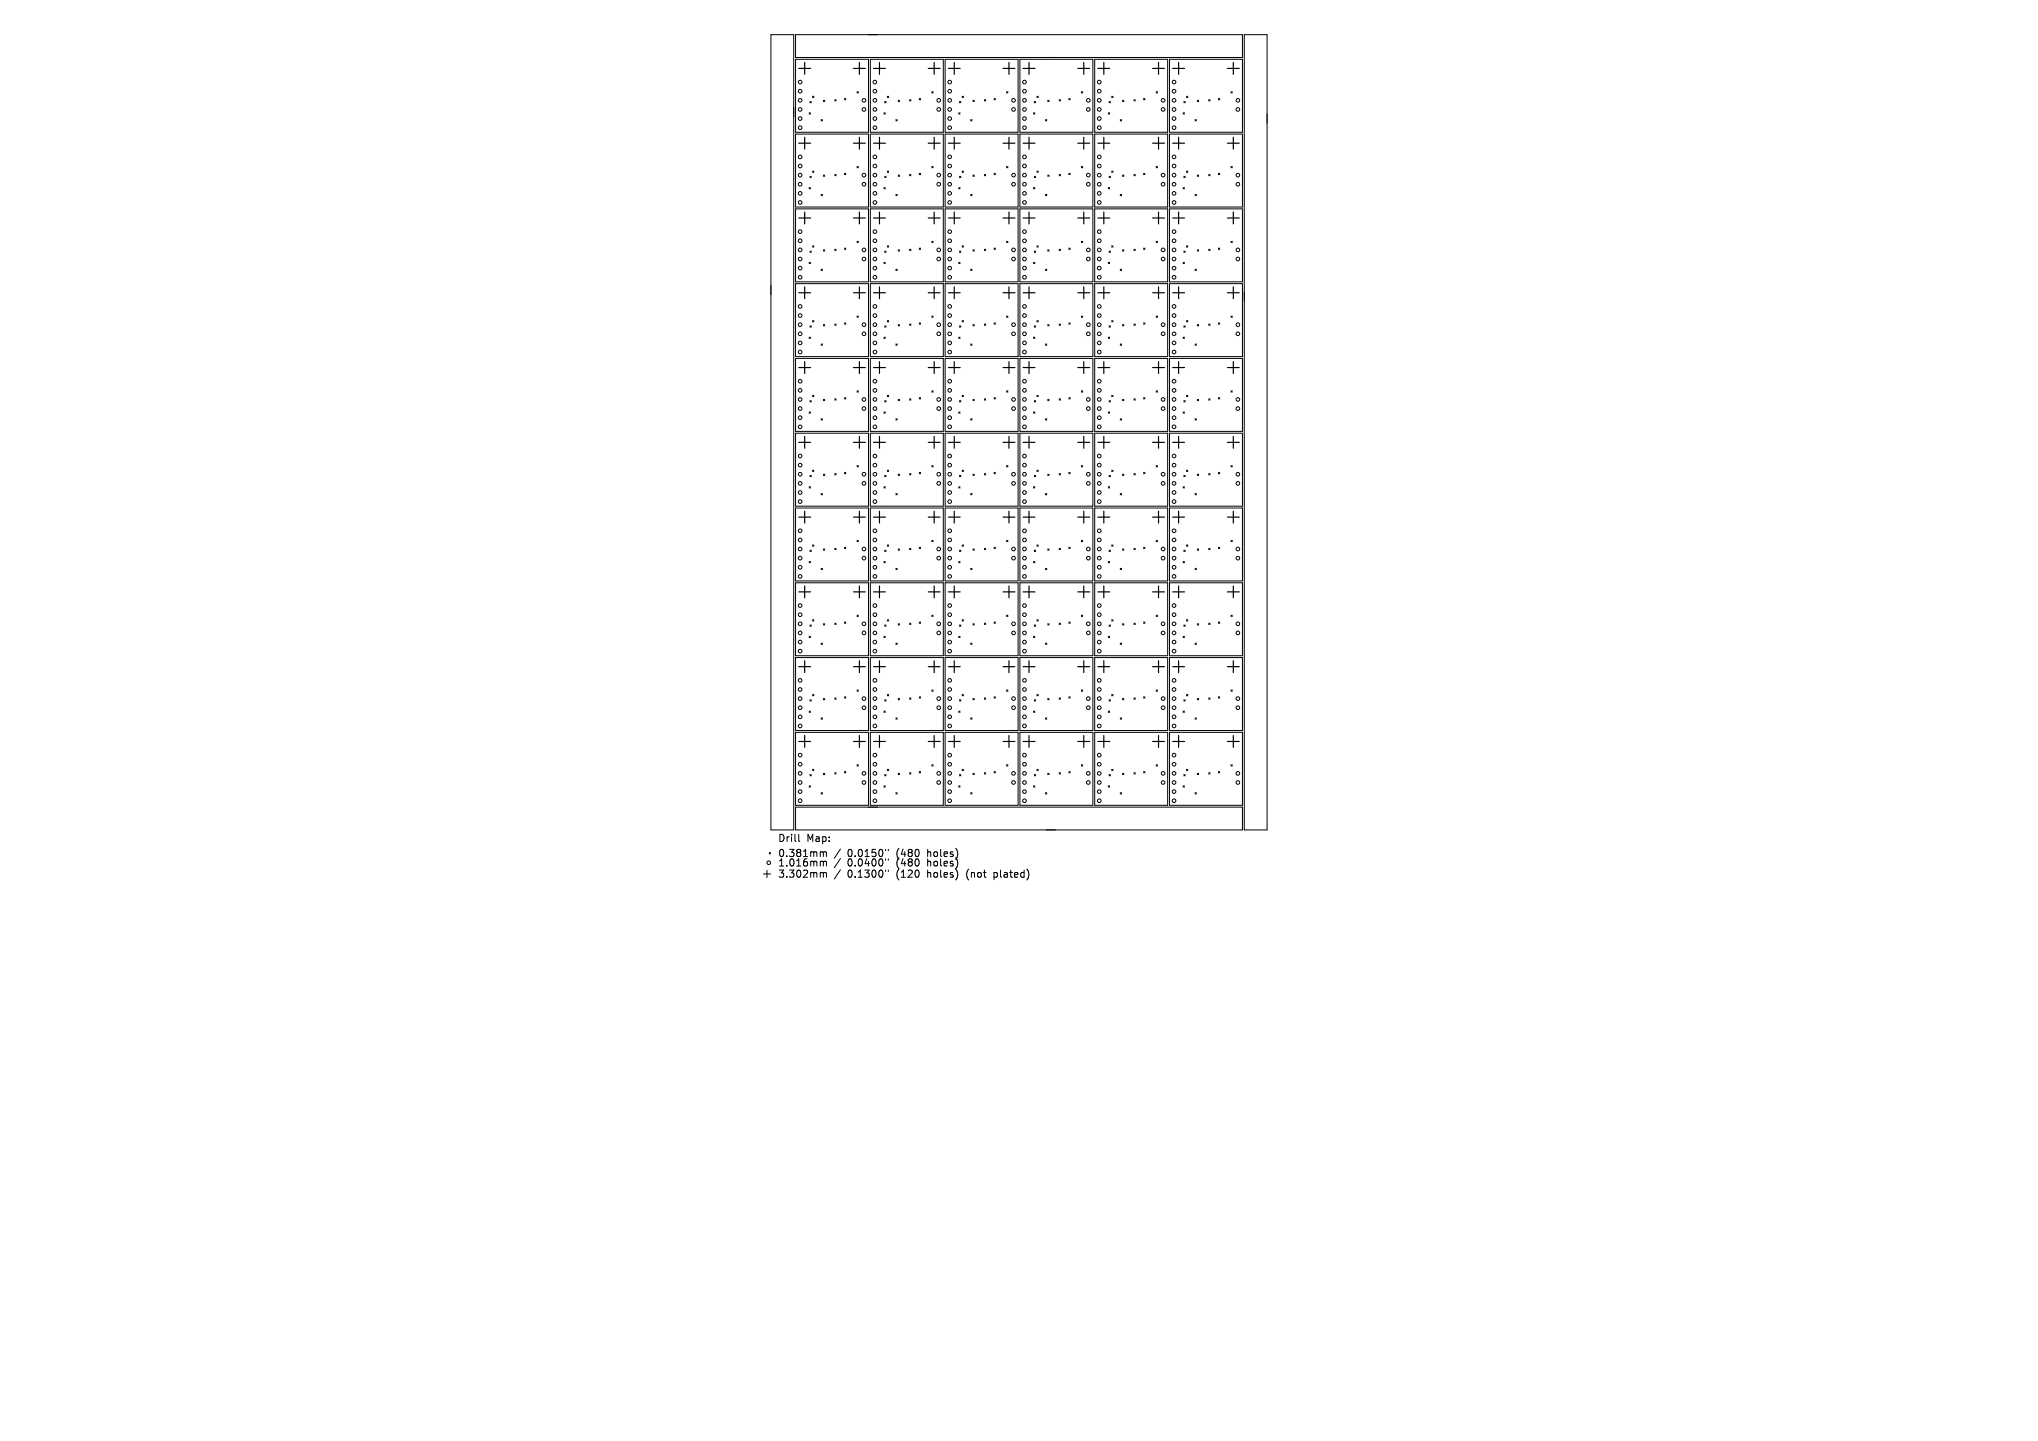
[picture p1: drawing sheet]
<svg xmlns="http://www.w3.org/2000/svg" width="297mm" height="210mm" viewBox="0 0 297 210" stroke-linecap="round" stroke-linejoin="round" font-family="sans-serif">
<defs><g id="words">
<g font-size="1.5">
<text x="113.3" y="122.8">Drill</text>
<text x="113.3" y="125">0.381mm</text>
<text x="117.5" y="122.8">Map:</text>
<text x="123.5" y="125">0.0150&quot;</text>
<text x="130.7" y="125">(480</text>
<text x="135.3" y="125">holes)</text>
<text x="113.3" y="126.4">1.016mm</text>
<text x="113.3" y="128.1">3.302mm</text>
<text x="123.5" y="126.4">0.0400&quot;</text>
<text x="123.5" y="128.1">0.1300&quot;</text>
<text x="130.7" y="126.4">(480</text>
<text x="130.7" y="128.1">(120</text>
<text x="135.3" y="126.4">holes)</text>
<text x="135.3" y="128.1">holes)</text>
<text x="141.1" y="128.1">(not</text>
<text x="145.2" y="128.1">plated)</text>
</g>
</g></defs>
<g fill="none" stroke="#000" stroke-width=".15">
<path d="M112.3 5.1h3.4v115.9h-3.4zM115.9 19.5h10.7v10.7h-10.7zM115.9 8.6h10.7v10.7h-10.7zM115.9 5.1h65.2v3.3h-65.2zM117.9 16.4l.2 .2M118 14.8l.2 .2M118.1 16.4l-.2 .2M118.2 14.8l-.2 .2M118.4 14l.2 .2M118.6 14l-.2 .2M119.7 17.4l.2 .2M119.9 17.4l-.2 .2"/>
<path d="M120 14.6l.2 .2M120.2 14.6l-.2 .2M121.7 14.5l.2 .2M121.9 14.5l-.2 .2M123.1 14.4l.2 .2M123.3 14.4l-.2 .2M124.9 13.4l.2 .2M125.1 13.4l-.2 .2M126.8 8.6h10.7v10.7h-10.7zM126.8 19.5h10.7v10.7h-10.7zM128.8 16.4l.2 .2M128.9 14.8l.2 .2"/>
<path d="M129 16.4l-.2 .2M129.1 14.8l-.2 .2M129.3 14l.2 .2M129.5 14l-.2 .2M130.6 17.4l.2 .2M130.8 17.4l-.2 .2M130.9 14.6l.2 .2M131.1 14.6l-.2 .2M132.6 14.5l.2 .2M132.8 14.5l-.2 .2M134 14.4l.2 .2M134.2 14.4l-.2 .2"/>
<path d="M135.8 13.4l.2 .2M136 13.4l-.2 .2M137.7 19.5h10.7v10.7h-10.7zM137.7 8.6h10.7v10.7h-10.7zM139.7 16.4l.2 .2M139.8 14.8l.2 .2M139.9 16.4l-.2 .2M140 14.8l-.2 .2M140.2 14l.2 .2M140.4 14l-.2 .2M141.5 17.4l.2 .2M141.7 17.4l-.2 .2"/>
<path d="M141.8 14.6l.2 .2M142 14.6l-.2 .2M143.5 14.5l.1 .2M143.6 14.5l-.1 .2M144.9 14.4l.2 .2M145.1 14.4l-.2 .2M146.7 13.4l.2 .2M146.9 13.4l-.2 .2M148.6 19.5h10.7v10.7h-10.7zM148.6 8.6h10.7v10.7h-10.7zM150.6 16.4l.2 .2M150.7 14.8l.2 .2"/>
<path d="M150.8 16.4l-.2 .2M150.9 14.8l-.2 .2M151.1 14l.2 .2M151.3 14l-.2 .2M152.4 17.4l.2 .2M152.6 17.4l-.2 .2M152.7 14.6l.2 .2M152.9 14.6l-.2 .2M154.3 14.5l.2 .2M154.5 14.5l-.2 .2M155.8 14.4l.2 .2M156 14.4l-.2 .2"/>
<path d="M157.6 13.4l.2 .2M157.8 13.4l-.2 .2M159.5 8.6h10.7v10.7h-10.7zM159.5 19.5h10.7v10.7h-10.7zM161.5 16.4l.2 .2M161.6 14.8l.2 .2M161.7 16.4l-.2 .2M161.8 14.8l-.2 .2M162 14l.2 .2M162.2 14l-.2 .2M163.3 17.4l.2 .2M163.5 17.4l-.2 .2"/>
<path d="M163.6 14.6l.2 .2M163.8 14.6l-.2 .2M165.2 14.5l.2 .2M165.4 14.5l-.2 .2M166.7 14.4l.2 .2M166.9 14.4l-.2 .2M168.5 13.4l.2 .2M168.7 13.4l-.2 .2M170.4 8.6h10.7v10.7h-10.7zM170.4 19.5h10.7v10.7h-10.7zM172.4 16.4l.2 .2M172.5 14.8l.2 .2"/>
<path d="M172.6 16.4l-.2 .2M172.7 14.8l-.2 .2M172.9 14l.2 .2M173.1 14l-.2 .2M174.2 17.4l.2 .2M174.4 17.4l-.2 .2M174.5 14.6l.2 .2M174.7 14.6l-.2 .2M176.1 14.5l.2 .2M176.3 14.5l-.2 .2M177.6 14.4l.2 .2M177.8 14.4l-.2 .2"/>
<path d="M179.4 13.4l.2 .2M179.6 13.4l-.2 .2M181.3 5.1h3.4v115.9h-3.4zM115.9 30.4h10.7v10.7h-10.7zM117.9 27.3l.2 .2M117.9 38.2l.2 .2M118 25.7l.2 .2M118 36.6l.2 .2M118.1 27.3l-.2 .2M118.1 38.2l-.2 .2M118.2 25.7l-.2 .2M118.2 36.6l-.2 .2"/>
<path d="M118.4 24.9l.2 .2M118.4 35.8l.2 .2M118.6 24.9l-.2 .2M118.6 35.8l-.2 .2M119.7 28.3l.2 .2M119.7 39.2l.2 .2M119.9 28.3l-.2 .2M119.9 39.2l-.2 .2M120 25.5l.2 .2M120 36.4l.2 .2M120.2 25.5l-.2 .2M120.2 36.4l-.2 .2"/>
<path d="M121.7 25.4l.2 .2M121.7 36.3l.2 .2M121.9 25.4l-.2 .2M121.9 36.3l-.2 .2M123.1 25.3l.2 .2M123.1 36.2l.2 .2M123.3 25.3l-.2 .2M123.3 36.2l-.2 .2M124.9 24.3l.2 .2M124.9 35.2l.2 .2M125.1 24.3l-.2 .2M125.1 35.2l-.2 .2"/>
<path d="M126.8 30.4h10.7v10.7h-10.7zM128.8 27.3l.2 .2M128.8 38.2l.2 .2M128.9 25.7l.2 .2M128.9 36.6l.2 .2M129 27.3l-.2 .2M129 38.2l-.2 .2M129.1 25.7l-.2 .2M129.1 36.6l-.2 .2M129.3 24.9l.2 .2M129.3 35.8l.2 .2M129.5 24.9l-.2 .2"/>
<path d="M129.5 35.8l-.2 .2M130.6 28.3l.2 .2M130.6 39.2l.2 .2M130.8 28.3l-.2 .2M130.8 39.2l-.2 .2M130.9 25.5l.2 .2M130.9 36.4l.2 .2M131.1 25.5l-.2 .2M131.1 36.4l-.2 .2M132.6 25.4l.2 .2M132.6 36.3l.2 .2M132.8 25.4l-.2 .2"/>
<path d="M132.8 36.3l-.2 .2M134 25.3l.2 .2M134 36.2l.2 .2M134.2 25.3l-.2 .2M134.2 36.2l-.2 .2M135.8 24.3l.2 .2M135.8 35.2l.2 .2M136 24.3l-.2 .2M136 35.2l-.2 .2M137.7 30.4h10.7v10.7h-10.7zM139.7 27.3l.2 .2M139.7 38.2l.2 .2"/>
<path d="M139.8 25.7l.2 .2M139.8 36.6l.2 .2M139.9 27.3l-.2 .2M139.9 38.2l-.2 .2M140 25.7l-.2 .2M140 36.6l-.2 .2M140.2 24.9l.2 .2M140.2 35.8l.2 .2M140.4 24.9l-.2 .2M140.4 35.8l-.2 .2M141.5 28.3l.2 .2M141.5 39.2l.2 .2"/>
<path d="M141.7 39.2l-.2 .2M141.7 28.3l-.2 .2M141.8 36.4l.2 .2M141.8 25.5l.2 .2M142 25.5l-.2 .2M142 36.4l-.2 .2M143.5 25.4l.1 .2M143.5 36.3l.1 .2M143.6 25.4l-.1 .2M143.6 36.3l-.1 .2M144.9 25.3l.2 .2M144.9 36.2l.2 .2"/>
<path d="M145.1 25.3l-.2 .2M145.1 36.2l-.2 .2M146.7 24.3l.2 .2M146.7 35.2l.2 .2M146.9 24.3l-.2 .2M146.9 35.2l-.2 .2M148.6 30.4h10.7v10.7h-10.7zM150.6 27.3l.2 .2M150.6 38.2l.2 .2M150.7 25.7l.2 .2M150.7 36.6l.2 .2M150.8 27.3l-.2 .2"/>
<path d="M150.8 38.2l-.2 .2M150.9 25.7l-.2 .2M150.9 36.6l-.2 .2M151.1 24.9l.2 .2M151.1 35.8l.2 .2M151.3 24.9l-.2 .2M151.3 35.8l-.2 .2M152.4 28.3l.2 .2M152.4 39.2l.2 .2M152.6 28.3l-.2 .2M152.6 39.2l-.2 .2M152.7 25.5l.2 .2"/>
<path d="M152.7 36.4l.2 .2M152.9 25.5l-.2 .2M152.9 36.4l-.2 .2M154.3 36.3l.2 .2M154.3 25.4l.2 .2M154.5 25.4l-.2 .2M154.5 36.3l-.2 .2M155.8 25.3l.2 .2M155.8 36.2l.2 .2M156 36.2l-.2 .2M156 25.3l-.2 .2M157.6 24.3l.2 .2"/>
<path d="M157.6 35.2l.2 .2M157.8 35.2l-.2 .2M157.8 24.3l-.2 .2M159.5 30.4h10.7v10.7h-10.7zM161.5 27.3l.2 .2M161.5 38.2l.2 .2M161.6 25.7l.2 .2M161.6 36.6l.2 .2M161.7 27.3l-.2 .2M161.7 38.2l-.2 .2M161.8 25.7l-.2 .2M161.8 36.6l-.2 .2"/>
<path d="M162 24.9l.2 .2M162 35.8l.2 .2M162.2 24.9l-.2 .2M162.2 35.8l-.2 .2M163.3 39.2l.2 .2M163.3 28.3l.2 .2M163.5 39.2l-.2 .2M163.5 28.3l-.2 .2M163.6 25.5l.2 .2M163.6 36.4l.2 .2M163.8 25.5l-.2 .2M163.8 36.4l-.2 .2"/>
<path d="M165.2 25.4l.2 .2M165.2 36.3l.2 .2M165.4 25.4l-.2 .2M165.4 36.3l-.2 .2M166.7 25.3l.2 .2M166.7 36.2l.2 .2M166.9 25.3l-.2 .2M166.9 36.2l-.2 .2M168.5 24.3l.2 .2M168.5 35.2l.2 .2M168.7 24.3l-.2 .2M168.7 35.2l-.2 .2"/>
<path d="M170.4 30.4h10.7v10.7h-10.7zM172.4 27.3l.2 .2M172.4 38.2l.2 .2M172.5 36.6l.2 .2M172.5 25.7l.2 .2M172.6 27.3l-.2 .2M172.6 38.2l-.2 .2M172.7 25.7l-.2 .2M172.7 36.6l-.2 .2M172.9 24.9l.2 .2M172.9 35.8l.2 .2M173.1 24.9l-.2 .2"/>
<path d="M173.1 35.8l-.2 .2M174.2 28.3l.2 .2M174.2 39.2l.2 .2M174.4 28.3l-.2 .2M174.4 39.2l-.2 .2M174.5 25.5l.2 .2M174.5 36.4l.2 .2M174.7 25.5l-.2 .2M174.7 36.4l-.2 .2M176.1 25.4l.2 .2M176.1 36.3l.2 .2M176.3 36.3l-.2 .2"/>
<path d="M176.3 25.4l-.2 .2M177.6 36.2l.2 .2M177.6 25.3l.2 .2M177.8 36.2l-.2 .2M177.8 25.3l-.2 .2M179.4 24.3l.2 .2M179.4 35.2l.2 .2M179.6 35.2l-.2 .2M179.6 24.3l-.2 .2M115.9 41.3h10.7v10.7h-10.7zM115.9 52.2h10.7v10.7h-10.7zM117.9 49.1l.2 .2"/>
<path d="M118 47.5l.2 .2M118 58.4l.2 .2M118.1 49.1l-.2 .2M118.2 47.5l-.2 .2M118.2 58.4l-.2 .2M118.4 46.7l.2 .2M118.4 57.6l.2 .2M118.6 46.7l-.2 .2M118.6 57.6l-.2 .2M119.7 50.1l.2 .2M119.9 50.1l-.2 .2M120 47.3l.2 .2"/>
<path d="M120 58.2l.2 .2M120.2 47.3l-.2 .2M120.2 58.2l-.2 .2M121.7 47.2l.2 .2M121.7 58.1l.2 .2M121.9 47.2l-.2 .2M121.9 58.1l-.2 .2M123.1 47.1l.2 .2M123.1 58l.2 .2M123.3 47.1l-.2 .2M123.3 58l-.2 .2M124.9 46.1l.2 .2"/>
<path d="M124.9 57l.2 .2M125.1 46.1l-.2 .2M125.1 57l-.2 .2M126.8 41.3h10.7v10.7h-10.7zM126.8 52.2h10.7v10.7h-10.7zM128.8 49.1l.2 .2M128.9 47.5l.2 .2M128.9 58.4l.2 .2M129 49.1l-.2 .2M129.1 47.5l-.2 .2M129.1 58.4l-.2 .2M129.3 46.7l.2 .2"/>
<path d="M129.3 57.6l.2 .2M129.5 46.7l-.2 .2M129.5 57.6l-.2 .2M130.6 50.1l.2 .2M130.8 50.1l-.2 .2M130.9 58.2l.2 .2M130.9 47.3l.2 .2M131.1 47.3l-.2 .2M131.1 58.2l-.2 .2M132.6 47.2l.2 .2M132.6 58.1l.2 .2M132.8 47.2l-.2 .2"/>
<path d="M132.8 58.1l-.2 .2M134 47.1l.2 .2M134 58l.2 .2M134.2 47.1l-.2 .2M134.2 58l-.2 .2M135.8 46.1l.2 .2M135.8 57l.2 .2M136 57l-.2 .2M136 46.1l-.2 .2M137.7 41.3h10.7v10.7h-10.7zM137.7 52.2h10.7v10.7h-10.7zM139.7 49.1l.2 .2"/>
<path d="M139.8 47.5l.2 .2M139.8 58.4l.2 .2M139.9 49.1l-.2 .2M140 47.5l-.2 .2M140 58.4l-.2 .2M140.2 57.6l.2 .2M140.2 46.7l.2 .2M140.4 46.7l-.2 .2M140.4 57.6l-.2 .2M141.5 50.1l.2 .2M141.7 50.1l-.2 .2M141.8 47.3l.2 .2"/>
<path d="M141.8 58.2l.2 .2M142 47.3l-.2 .2M142 58.2l-.2 .2M143.5 47.2l.1 .2M143.5 58.1l.1 .2M143.6 47.2l-.1 .2M143.6 58.1l-.1 .2M144.9 47.1l.2 .2M144.9 58l.2 .2M145.1 47.1l-.2 .2M145.1 58l-.2 .2M146.7 46.1l.2 .2"/>
<path d="M146.7 57l.2 .2M146.9 46.1l-.2 .2M146.9 57l-.2 .2M148.6 41.3h10.7v10.7h-10.7zM148.6 52.2h10.7v10.7h-10.7zM150.6 49.1l.2 .2M150.7 58.4l.2 .2M150.7 47.5l.2 .2M150.8 49.1l-.2 .2M150.9 47.5l-.2 .2M150.9 58.4l-.2 .2M151.1 46.7l.2 .2"/>
<path d="M151.1 57.6l.2 .2M151.3 46.7l-.2 .2M151.3 57.6l-.2 .2M152.4 50.1l.2 .2M152.6 50.1l-.2 .2M152.7 47.3l.2 .2M152.7 58.2l.2 .2M152.9 47.3l-.2 .2M152.9 58.2l-.2 .2M154.3 47.2l.2 .2M154.3 58.1l.2 .2M154.5 47.2l-.2 .2"/>
<path d="M154.5 58.1l-.2 .2M155.8 58l.2 .2M155.8 47.1l.2 .2M156 58l-.2 .2M156 47.1l-.2 .2M157.6 46.1l.2 .2M157.6 57l.2 .2M157.8 57l-.2 .2M157.8 46.1l-.2 .2M159.5 41.3h10.7v10.7h-10.7zM159.5 52.2h10.7v10.7h-10.7zM161.5 49.1l.2 .2"/>
<path d="M161.6 47.5l.2 .2M161.6 58.4l.2 .2M161.7 49.1l-.2 .2M161.8 58.4l-.2 .2M161.8 47.5l-.2 .2M162 46.7l.2 .2M162 57.6l.2 .2M162.2 46.7l-.2 .2M162.2 57.6l-.2 .2M163.3 50.1l.2 .2M163.5 50.1l-.2 .2M163.6 47.3l.2 .2"/>
<path d="M163.6 58.2l.2 .2M163.8 47.3l-.2 .2M163.8 58.2l-.2 .2M165.2 47.2l.2 .2M165.2 58.1l.2 .2M165.4 47.2l-.2 .2M165.4 58.1l-.2 .2M166.7 47.1l.2 .2M166.7 58l.2 .2M166.9 47.1l-.2 .2M166.9 58l-.2 .2M168.5 46.1l.2 .2"/>
<path d="M168.5 57l.2 .2M168.7 46.1l-.2 .2M168.7 57l-.2 .2M170.4 41.3h10.7v10.7h-10.7zM170.4 52.2h10.7v10.7h-10.7zM172.4 49.1l.2 .2M172.5 47.5l.2 .2M172.5 58.4l.2 .2M172.6 49.1l-.2 .2M172.7 47.5l-.2 .2M172.7 58.4l-.2 .2M172.9 46.7l.2 .2"/>
<path d="M172.9 57.6l.2 .2M173.1 46.7l-.2 .2M173.1 57.6l-.2 .2M174.2 50.1l.2 .2M174.4 50.1l-.2 .2M174.5 58.2l.2 .2M174.5 47.3l.2 .2M174.7 58.2l-.2 .2M174.7 47.3l-.2 .2M176.1 47.2l.2 .2M176.1 58.1l.2 .2M176.3 58.1l-.2 .2"/>
<path d="M176.3 47.2l-.2 .2M177.6 47.1l.2 .2M177.6 58l.2 .2M177.8 58l-.2 .2M177.8 47.1l-.2 .2M179.4 46.1l.2 .2M179.4 57l.2 .2M179.6 57l-.2 .2M179.6 46.1l-.2 .2M115.9 63.1h10.7v10.7h-10.7zM115.9 74h10.7v10.7h-10.7zM117.9 60l.2 .2"/>
<path d="M117.9 70.9l.2 .2M118 69.3l.2 .2M118.1 60l-.2 .2M118.1 70.9l-.2 .2M118.2 69.3l-.2 .2M118.4 68.5l.2 .2M118.4 79.4l.2 .2M118.6 68.5l-.2 .2M118.6 79.4l-.2 .2M119.7 61l.2 .2M119.7 71.9l.2 .2M119.9 61l-.2 .2"/>
<path d="M119.9 71.9l-.2 .2M120 69.1l.2 .2M120 80l.2 .2M120.2 69.1l-.2 .2M120.2 80l-.2 .2M121.7 69l.2 .2M121.7 79.9l.2 .2M121.9 69l-.2 .2M121.9 79.9l-.2 .2M123.1 68.9l.2 .1M123.1 79.7l.2 .2M123.3 68.9l-.2 .1"/>
<path d="M123.3 79.7l-.2 .2M124.9 67.9l.2 .2M124.9 78.8l.2 .2M125.1 67.9l-.2 .2M125.1 78.8l-.2 .2M126.8 63.1h10.7v10.7h-10.7zM126.8 74h10.7v10.7h-10.7zM128.8 60l.2 .2M128.8 70.9l.2 .2M128.9 69.3l.2 .2M129 60l-.2 .2M129 70.9l-.2 .2"/>
<path d="M129.1 69.3l-.2 .2M129.3 68.5l.2 .2M129.3 79.4l.2 .2M129.5 68.5l-.2 .2M129.5 79.4l-.2 .2M130.6 61l.2 .2M130.6 71.9l.2 .2M130.8 61l-.2 .2M130.8 71.9l-.2 .2M130.9 69.1l.2 .2M130.9 80l.2 .2M131.1 69.1l-.2 .2"/>
<path d="M131.1 80l-.2 .2M132.6 69l.2 .2M132.6 79.9l.2 .2M132.8 69l-.2 .2M132.8 79.9l-.2 .2M134 68.9l.2 .1M134 79.7l.2 .2M134.2 68.9l-.2 .1M134.2 79.7l-.2 .2M135.8 67.9l.2 .2M135.8 78.8l.2 .2M136 78.8l-.2 .2"/>
<path d="M136 67.9l-.2 .2M137.7 63.1h10.7v10.7h-10.7zM137.7 74h10.7v10.7h-10.7zM139.7 60l.2 .2M139.7 70.9l.2 .2M139.8 69.3l.2 .2M139.9 60l-.2 .2M139.9 70.9l-.2 .2M140 69.3l-.2 .2M140.2 68.5l.2 .2M140.2 79.4l.2 .2M140.4 68.5l-.2 .2"/>
<path d="M140.4 79.4l-.2 .2M141.5 61l.2 .2M141.5 71.9l.2 .2M141.7 61l-.2 .2M141.7 71.9l-.2 .2M141.8 69.1l.2 .2M141.8 80l.2 .2M142 69.1l-.2 .2M142 80l-.2 .2M143.5 69l.1 .2M143.5 79.9l.1 .2M143.6 69l-.1 .2"/>
<path d="M143.6 79.9l-.1 .2M144.9 79.7l.2 .2M144.9 68.9l.2 .1M145.1 68.9l-.2 .1M145.1 79.7l-.2 .2M146.7 67.9l.2 .2M146.7 78.8l.2 .2M146.9 67.9l-.2 .2M146.9 78.8l-.2 .2M148.6 63.1h10.7v10.7h-10.7zM148.6 74h10.7v10.7h-10.7zM150.6 70.9l.2 .2"/>
<path d="M150.6 60l.2 .2M150.7 69.3l.2 .2M150.8 60l-.2 .2M150.8 70.9l-.2 .2M150.9 69.3l-.2 .2M151.1 68.5l.2 .2M151.1 79.4l.2 .2M151.3 68.5l-.2 .2M151.3 79.4l-.2 .2M152.4 61l.2 .2M152.4 71.9l.2 .2M152.6 71.9l-.2 .2"/>
<path d="M152.6 61l-.2 .2M152.7 69.1l.2 .2M152.7 80l.2 .2M152.9 80l-.2 .2M152.9 69.1l-.2 .2M154.3 69l.2 .2M154.3 79.9l.2 .2M154.5 69l-.2 .2M154.5 79.9l-.2 .2M155.8 68.9l.2 .1M155.8 79.7l.2 .2M156 79.7l-.2 .2"/>
<path d="M156 68.9l-.2 .1M157.6 67.9l.2 .2M157.6 78.8l.2 .2M157.8 78.8l-.2 .2M157.8 67.9l-.2 .2M159.5 63.1h10.7v10.7h-10.7zM159.5 74h10.7v10.7h-10.7zM161.5 60l.2 .2M161.5 70.9l.2 .2M161.6 69.3l.2 .2M161.7 60l-.2 .2M161.7 70.9l-.2 .2"/>
<path d="M161.8 69.3l-.2 .2M162 68.5l.2 .2M162 79.4l.2 .2M162.2 68.5l-.2 .2M162.2 79.4l-.2 .2M163.3 61l.2 .2M163.3 71.9l.2 .2M163.5 61l-.2 .2M163.5 71.9l-.2 .2M163.6 69.1l.2 .2M163.6 80l.2 .2M163.8 69.1l-.2 .2"/>
<path d="M163.8 80l-.2 .2M165.2 79.9l.2 .2M165.2 69l.2 .2M165.4 69l-.2 .2M165.4 79.9l-.2 .2M166.7 68.9l.2 .1M166.7 79.7l.2 .2M166.9 68.9l-.2 .1M166.9 79.7l-.2 .2M168.5 67.9l.2 .2M168.5 78.8l.2 .2M168.7 67.9l-.2 .2"/>
<path d="M168.7 78.8l-.2 .2M170.4 63.1h10.7v10.7h-10.7zM170.4 74h10.7v10.7h-10.7zM172.4 60l.2 .2M172.4 70.9l.2 .2M172.5 69.3l.2 .2M172.6 70.9l-.2 .2M172.6 60l-.2 .2M172.7 69.3l-.2 .2M172.9 79.4l.2 .2M172.9 68.5l.2 .2M173.1 68.5l-.2 .2"/>
<path d="M173.1 79.4l-.2 .2M174.2 61l.2 .2M174.2 71.9l.2 .2M174.4 71.9l-.2 .2M174.4 61l-.2 .2M174.5 69.1l.2 .2M174.5 80l.2 .2M174.7 69.1l-.2 .2M174.7 80l-.2 .2M176.1 69l.2 .2M176.1 79.9l.2 .2M176.3 69l-.2 .2"/>
<path d="M176.3 79.9l-.2 .2M177.6 68.9l.2 .1M177.6 79.7l.2 .2M177.8 79.7l-.2 .2M177.8 68.9l-.2 .1M179.4 67.9l.2 .2M179.4 78.8l.2 .2M179.6 67.9l-.2 .2M179.6 78.8l-.2 .2M115.9 84.9h10.7v10.7h-10.7zM115.9 95.8h10.7v10.7h-10.7zM117.9 81.8l.2 .2"/>
<path d="M117.9 92.7l.2 .2M118 80.2l.2 .2M118 91.1l.2 .2M118.1 81.8l-.2 .2M118.1 92.7l-.2 .2M118.2 80.2l-.2 .2M118.2 91.1l-.2 .2M118.4 90.3l.2 .2M118.6 90.3l-.2 .2M119.7 82.8l.2 .2M119.7 93.7l.2 .2M119.9 82.8l-.2 .2"/>
<path d="M119.9 93.7l-.2 .2M120 90.9l.2 .2M120.2 90.9l-.2 .2M121.7 90.8l.2 .2M121.9 90.8l-.2 .2M123.1 90.6l.2 .2M123.3 90.6l-.2 .2M124.9 89.7l.2 .2M125.1 89.7l-.2 .2M126.8 84.9h10.7v10.7h-10.7zM126.8 95.8h10.7v10.7h-10.7zM128.8 81.8l.2 .2"/>
<path d="M128.8 92.7l.2 .2M128.9 80.2l.2 .2M128.9 91.1l.2 .2M129 81.8l-.2 .2M129 92.7l-.2 .2M129.1 91.1l-.2 .2M129.1 80.2l-.2 .2M129.3 90.3l.2 .2M129.5 90.3l-.2 .2M130.6 82.8l.2 .2M130.6 93.7l.2 .2M130.8 82.8l-.2 .2"/>
<path d="M130.8 93.7l-.2 .2M130.9 90.9l.2 .2M131.1 90.9l-.2 .2M132.6 90.8l.2 .2M132.8 90.8l-.2 .2M134 90.6l.2 .2M134.2 90.6l-.2 .2M135.8 89.7l.2 .2M136 89.7l-.2 .2M137.7 95.8h10.7v10.7h-10.7zM137.7 84.9h10.7v10.7h-10.7zM139.7 92.7l.2 .2"/>
<path d="M139.7 81.8l.2 .2M139.8 80.2l.2 .2M139.8 91.1l.2 .2M139.9 81.8l-.2 .2M139.9 92.7l-.2 .2M140 80.2l-.2 .2M140 91.1l-.2 .2M140.2 90.3l.2 .2M140.4 90.3l-.2 .2M141.5 82.8l.2 .2M141.5 93.7l.2 .2M141.7 82.8l-.2 .2"/>
<path d="M141.7 93.7l-.2 .2M141.8 90.9l.2 .2M142 90.9l-.2 .2M143.5 90.8l.1 .2M143.6 90.8l-.1 .2M144.9 90.6l.2 .2M145.1 90.6l-.2 .2M146.7 89.7l.2 .2M146.9 89.7l-.2 .2M148.6 84.9h10.7v10.7h-10.7zM148.6 95.8h10.7v10.7h-10.7zM150.6 81.8l.2 .2"/>
<path d="M150.6 92.7l.2 .2M150.7 80.2l.2 .2M150.7 91.1l.2 .2M150.8 81.8l-.2 .2M150.8 92.7l-.2 .2M150.9 80.2l-.2 .2M150.9 91.1l-.2 .2M151.1 90.3l.2 .2M151.3 90.3l-.2 .2M152.4 82.8l.2 .2M152.4 93.7l.2 .2M152.6 93.7l-.2 .2"/>
<path d="M152.6 82.8l-.2 .2M152.7 90.9l.2 .2M152.9 90.9l-.2 .2M154.3 90.8l.2 .2M154.5 90.8l-.2 .2M155.8 90.6l.2 .2M156 90.6l-.2 .2M157.6 89.7l.2 .2M157.8 89.7l-.2 .2M159.5 84.9h10.7v10.7h-10.7zM159.5 95.8h10.7v10.7h-10.7zM161.5 81.8l.2 .2"/>
<path d="M161.5 92.7l.2 .2M161.6 80.2l.2 .2M161.6 91.1l.2 .2M161.7 81.8l-.2 .2M161.7 92.7l-.2 .2M161.8 80.2l-.2 .2M161.8 91.1l-.2 .2M162 90.3l.2 .2M162.2 90.3l-.2 .2M163.3 93.7l.2 .2M163.3 82.8l.2 .2M163.5 82.8l-.2 .2"/>
<path d="M163.5 93.7l-.2 .2M163.6 90.9l.2 .2M163.8 90.9l-.2 .2M165.2 90.8l.2 .2M165.4 90.8l-.2 .2M166.7 90.6l.2 .2M166.9 90.6l-.2 .2M168.5 89.7l.2 .2M168.7 89.7l-.2 .2M170.4 84.9h10.7v10.7h-10.7zM170.4 95.8h10.7v10.7h-10.7zM172.4 81.8l.2 .2"/>
<path d="M172.4 92.7l.2 .2M172.5 91.1l.2 .2M172.5 80.2l.2 .2M172.6 81.8l-.2 .2M172.6 92.7l-.2 .2M172.7 80.2l-.2 .2M172.7 91.1l-.2 .2M172.9 90.3l.2 .2M173.1 90.3l-.2 .2M174.2 82.8l.2 .2M174.2 93.7l.2 .2M174.4 82.8l-.2 .2"/>
<path d="M174.4 93.7l-.2 .2M174.5 90.9l.2 .2M174.7 90.9l-.2 .2M176.1 90.8l.2 .2M176.3 90.8l-.2 .2M177.6 90.6l.2 .2M177.8 90.6l-.2 .2M179.4 89.7l.2 .2M179.6 89.7l-.2 .2M115.9 106.7h10.7v10.7h-10.7zM115.9 117.6h65.2v3.4h-65.2zM117.9 103.6l.2 .2"/>
<path d="M117.9 114.5l.2 .2M118 102l.2 .2M118 112.9l.2 .2M118.1 103.6l-.2 .2M118.1 114.5l-.2 .2M118.2 102l-.2 .2M118.2 112.9l-.2 .2M118.4 101.2l.2 .2M118.4 112.1l.2 .2M118.6 101.2l-.2 .2M118.6 112.1l-.2 .2M119.7 104.6l.2 .2"/>
<path d="M119.7 115.5l.2 .2M119.9 104.6l-.2 .2M119.9 115.5l-.2 .2M120 101.8l.2 .2M120 112.7l.2 .2M120.2 101.8l-.2 .2M120.2 112.7l-.2 .2M121.7 101.7l.2 .2M121.7 112.6l.2 .2M121.9 101.7l-.2 .2M121.9 112.6l-.2 .2M123.1 101.5l.2 .2"/>
<path d="M123.1 112.4l.2 .2M123.3 101.5l-.2 .2M123.3 112.4l-.2 .2M124.9 100.5l.2 .2M124.9 111.4l.2 .2M125.1 100.5l-.2 .2M125.1 111.4l-.2 .2M126.8 106.7h10.7v10.7h-10.7zM128.8 103.6l.2 .2M128.8 114.5l.2 .2M128.9 102l.2 .2M128.9 112.9l.2 .2"/>
<path d="M129 103.6l-.2 .2M129 114.5l-.2 .2M129.1 102l-.2 .2M129.1 112.9l-.2 .2M129.3 101.2l.2 .2M129.3 112.1l.2 .2M129.5 101.2l-.2 .2M129.5 112.1l-.2 .2M130.6 104.6l.2 .2M130.6 115.5l.2 .2M130.8 104.6l-.2 .2M130.8 115.5l-.2 .2"/>
<path d="M130.9 112.7l.2 .2M130.9 101.8l.2 .2M131.1 101.8l-.2 .2M131.1 112.7l-.2 .2M132.6 101.7l.2 .2M132.6 112.6l.2 .2M132.8 101.7l-.2 .2M132.8 112.6l-.2 .2M134 101.5l.2 .2M134 112.4l.2 .2M134.2 101.5l-.2 .2M134.2 112.4l-.2 .2"/>
<path d="M135.8 100.5l.2 .2M135.8 111.4l.2 .2M136 100.5l-.2 .2M136 111.4l-.2 .2M137.7 106.7h10.7v10.7h-10.7zM139.7 103.6l.2 .2M139.7 114.5l.2 .2M139.8 102l.2 .2M139.8 112.9l.2 .2M139.9 103.6l-.2 .2M139.9 114.5l-.2 .2M140 102l-.2 .2"/>
<path d="M140 112.9l-.2 .2M140.2 101.2l.2 .2M140.2 112.1l.2 .2M140.4 101.2l-.2 .2M140.4 112.1l-.2 .2M141.5 104.6l.2 .2M141.5 115.5l.2 .2M141.7 104.6l-.2 .2M141.7 115.5l-.2 .2M141.8 101.8l.2 .2M141.8 112.7l.2 .2M142 101.8l-.2 .2"/>
<path d="M142 112.7l-.2 .2M143.5 112.6l.1 .2M143.5 101.7l.1 .2M143.6 101.7l-.1 .2M143.6 112.6l-.1 .2M144.9 101.5l.2 .2M144.9 112.4l.2 .2M145.1 101.5l-.2 .2M145.1 112.4l-.2 .2M146.7 100.5l.2 .2M146.7 111.4l.2 .2M146.9 100.5l-.2 .2"/>
<path d="M146.9 111.4l-.2 .2M148.6 106.7h10.7v10.7h-10.7zM150.6 103.6l.2 .2M150.6 114.5l.2 .2M150.7 102l.2 .2M150.7 112.9l.2 .2M150.8 103.6l-.2 .2M150.8 114.5l-.2 .2M150.9 102l-.2 .2M150.9 112.9l-.2 .2M151.1 101.2l.2 .2M151.1 112.1l.2 .2"/>
<path d="M151.3 101.2l-.2 .2M151.3 112.1l-.2 .2M152.4 115.5l.2 .2M152.4 104.6l.2 .2M152.6 104.6l-.2 .2M152.6 115.5l-.2 .2M152.7 101.8l.2 .2M152.7 112.7l.2 .2M152.9 101.8l-.2 .2M152.9 112.7l-.2 .2M154.3 101.7l.2 .2M154.3 112.6l.2 .2"/>
<path d="M154.5 101.7l-.2 .2M154.5 112.6l-.2 .2M155.8 101.5l.2 .2M155.8 112.4l.2 .2M156 101.5l-.2 .2M156 112.4l-.2 .2M157.6 100.5l.2 .2M157.6 111.4l.2 .2M157.8 100.5l-.2 .2M157.8 111.4l-.2 .2M159.5 106.7h10.7v10.7h-10.7zM161.5 103.6l.2 .2"/>
<path d="M161.5 114.5l.2 .2M161.6 102l.2 .2M161.6 112.9l.2 .2M161.7 103.6l-.2 .2M161.7 114.5l-.2 .2M161.8 102l-.2 .2M161.8 112.9l-.2 .2M162 101.2l.2 .2M162 112.1l.2 .2M162.2 101.2l-.2 .2M162.2 112.1l-.2 .2M163.3 104.6l.2 .2"/>
<path d="M163.3 115.5l.2 .2M163.5 104.6l-.2 .2M163.5 115.5l-.2 .2M163.6 101.8l.2 .2M163.6 112.7l.2 .2M163.8 101.8l-.2 .2M163.8 112.7l-.2 .2M165.2 101.7l.2 .2M165.2 112.6l.2 .2M165.4 101.7l-.2 .2M165.4 112.6l-.2 .2M166.7 112.4l.2 .2"/>
<path d="M166.7 101.5l.2 .2M166.9 101.5l-.2 .2M166.9 112.4l-.2 .2M168.5 100.5l.2 .2M168.5 111.4l.2 .2M168.7 100.5l-.2 .2M168.7 111.4l-.2 .2M170.4 106.7h10.7v10.7h-10.7zM172.4 103.6l.2 .2M172.4 114.5l.2 .2M172.5 102l.2 .2M172.5 112.9l.2 .2"/>
<path d="M172.6 103.6l-.2 .2M172.6 114.5l-.2 .2M172.7 102l-.2 .2M172.7 112.9l-.2 .2M172.9 101.2l.2 .2M172.9 112.1l.2 .2M173.1 101.2l-.2 .2M173.1 112.1l-.2 .2M174.2 104.6l.2 .2M174.2 115.5l.2 .2M174.4 104.6l-.2 .2M174.4 115.5l-.2 .2"/>
<path d="M174.5 101.8l.2 .2M174.5 112.7l.2 .2M174.7 101.8l-.2 .2M174.7 112.7l-.2 .2M176.1 101.7l.2 .2M176.1 112.6l.2 .2M176.3 101.7l-.2 .2M176.3 112.6l-.2 .2M177.6 101.5l.2 .2M177.6 112.4l.2 .2M177.8 101.5l-.2 .2M177.8 112.4l-.2 .2"/>
<path d="M179.4 111.4l.2 .2M179.4 100.5l.2 .2M179.6 100.5l-.2 .2M179.6 111.4l-.2 .2M111.2 127.4h1.1M111.8 126.8v1.1M112.1 124.3l.2 .2M112.3 124.3l-.2 .2M116.4 121.6v.9l.2 .1M119.7 124.1l.3 .2M119.7 125.5l.3 .2M119.7 127.2l.3 .1"/>
<path d="M120 124.3l.1-.2 .3 .1v.6M120 124.3v.5M120 125.7v.5M120 127.3v.5M120 125.7l.1-.2 .3 .1v.6M120 127.3l.1-.1h.3v.6M122.5 123.7l-.9 1.4M122.5 125.1l-.9 1.4M122.5 126.8l-.9 1.3M129.1 123.8v.2M129.1 125.2v.2M129.1 126.8v.2"/>
<path d="M129.5 123.8v.2M129.5 125.2v.2M129.5 126.8v.2"/>
<circle cx="116.6" cy="18.6" r=".27"/>
<circle cx="116.6" cy="13.3" r=".27"/>
<circle cx="116.6" cy="16" r=".27"/>
<circle cx="116.6" cy="12" r=".27"/>
<circle cx="116.6" cy="17.3" r=".27"/>
<circle cx="116.6" cy="14.6" r=".27"/>
<circle cx="125.9" cy="16" r=".27"/>
<circle cx="125.9" cy="14.6" r=".27"/>
<circle cx="127.5" cy="13.3" r=".27"/>
<circle cx="127.5" cy="16" r=".27"/>
<circle cx="127.5" cy="18.6" r=".27"/>
<circle cx="127.5" cy="12" r=".27"/>
<circle cx="127.5" cy="17.3" r=".27"/>
<circle cx="127.5" cy="14.6" r=".27"/>
<circle cx="136.8" cy="16" r=".27"/>
<circle cx="136.8" cy="14.6" r=".27"/>
<circle cx="138.4" cy="16" r=".27"/>
<circle cx="138.4" cy="13.3" r=".27"/>
<circle cx="138.4" cy="18.6" r=".27"/>
<circle cx="138.4" cy="12" r=".27"/>
<circle cx="138.4" cy="17.3" r=".27"/>
<circle cx="138.4" cy="14.6" r=".27"/>
<circle cx="147.7" cy="16" r=".27"/>
<circle cx="147.7" cy="14.6" r=".27"/>
<circle cx="149.3" cy="16" r=".27"/>
<circle cx="149.3" cy="18.6" r=".27"/>
<circle cx="149.3" cy="13.3" r=".27"/>
<circle cx="149.3" cy="12" r=".27"/>
<circle cx="149.3" cy="14.6" r=".27"/>
<circle cx="149.3" cy="17.3" r=".27"/>
<circle cx="158.6" cy="16" r=".27"/>
<circle cx="158.6" cy="14.6" r=".27"/>
<circle cx="160.2" cy="16" r=".27"/>
<circle cx="160.2" cy="18.6" r=".27"/>
<circle cx="160.2" cy="13.3" r=".27"/>
<circle cx="160.2" cy="12" r=".27"/>
<circle cx="160.2" cy="14.6" r=".27"/>
<circle cx="160.2" cy="17.3" r=".27"/>
<circle cx="169.5" cy="16" r=".27"/>
<circle cx="169.5" cy="14.6" r=".27"/>
<circle cx="171.1" cy="16" r=".27"/>
<circle cx="171.1" cy="13.3" r=".27"/>
<circle cx="171.1" cy="18.6" r=".27"/>
<circle cx="171.1" cy="12" r=".27"/>
<circle cx="171.1" cy="17.3" r=".27"/>
<circle cx="171.1" cy="14.6" r=".27"/>
<circle cx="180.4" cy="16" r=".27"/>
<circle cx="180.4" cy="14.6" r=".27"/>
<circle cx="116.6" cy="35.1" r=".27"/>
<circle cx="116.6" cy="28.2" r=".27"/>
<circle cx="116.6" cy="37.7" r=".27"/>
<circle cx="116.6" cy="22.9" r=".27"/>
<circle cx="116.6" cy="39.1" r=".27"/>
<circle cx="116.6" cy="25.5" r=".27"/>
<circle cx="116.6" cy="26.9" r=".27"/>
<circle cx="116.6" cy="33.8" r=".27"/>
<circle cx="116.6" cy="24.2" r=".27"/>
<circle cx="116.6" cy="29.5" r=".27"/>
<circle cx="116.6" cy="36.4" r=".27"/>
<circle cx="125.9" cy="37.7" r=".27"/>
<circle cx="125.9" cy="25.5" r=".27"/>
<circle cx="125.9" cy="26.9" r=".27"/>
<circle cx="125.9" cy="36.4" r=".27"/>
<circle cx="127.5" cy="28.2" r=".27"/>
<circle cx="127.5" cy="35.1" r=".27"/>
<circle cx="127.5" cy="37.7" r=".27"/>
<circle cx="127.5" cy="22.9" r=".27"/>
<circle cx="127.5" cy="25.5" r=".27"/>
<circle cx="127.5" cy="39.1" r=".27"/>
<circle cx="127.5" cy="26.9" r=".27"/>
<circle cx="127.5" cy="33.8" r=".27"/>
<circle cx="127.5" cy="24.2" r=".27"/>
<circle cx="127.5" cy="36.4" r=".27"/>
<circle cx="127.5" cy="29.5" r=".27"/>
<circle cx="136.8" cy="25.5" r=".27"/>
<circle cx="136.8" cy="37.7" r=".27"/>
<circle cx="136.8" cy="26.9" r=".27"/>
<circle cx="136.8" cy="36.4" r=".27"/>
<circle cx="138.4" cy="35.1" r=".27"/>
<circle cx="138.4" cy="28.2" r=".27"/>
<circle cx="138.4" cy="39.1" r=".27"/>
<circle cx="138.4" cy="25.5" r=".27"/>
<circle cx="138.4" cy="22.9" r=".27"/>
<circle cx="138.4" cy="37.7" r=".27"/>
<circle cx="138.4" cy="33.8" r=".27"/>
<circle cx="138.4" cy="26.9" r=".27"/>
<circle cx="138.4" cy="24.2" r=".27"/>
<circle cx="138.4" cy="29.5" r=".27"/>
<circle cx="138.4" cy="36.4" r=".27"/>
<circle cx="147.7" cy="25.5" r=".27"/>
<circle cx="147.7" cy="37.7" r=".27"/>
<circle cx="147.7" cy="26.9" r=".27"/>
<circle cx="147.7" cy="36.4" r=".27"/>
<circle cx="149.3" cy="35.1" r=".27"/>
<circle cx="149.3" cy="28.2" r=".27"/>
<circle cx="149.3" cy="37.7" r=".27"/>
<circle cx="149.3" cy="39.1" r=".27"/>
<circle cx="149.3" cy="25.5" r=".27"/>
<circle cx="149.3" cy="22.9" r=".27"/>
<circle cx="149.3" cy="26.9" r=".27"/>
<circle cx="149.3" cy="33.8" r=".27"/>
<circle cx="149.3" cy="24.2" r=".27"/>
<circle cx="149.3" cy="36.4" r=".27"/>
<circle cx="149.3" cy="29.5" r=".27"/>
<circle cx="158.6" cy="37.7" r=".27"/>
<circle cx="158.6" cy="25.5" r=".27"/>
<circle cx="158.6" cy="26.9" r=".27"/>
<circle cx="158.6" cy="36.4" r=".27"/>
<circle cx="160.2" cy="28.2" r=".27"/>
<circle cx="160.2" cy="35.1" r=".27"/>
<circle cx="160.2" cy="22.9" r=".27"/>
<circle cx="160.2" cy="37.7" r=".27"/>
<circle cx="160.2" cy="25.5" r=".27"/>
<circle cx="160.2" cy="39.1" r=".27"/>
<circle cx="160.2" cy="26.9" r=".27"/>
<circle cx="160.2" cy="33.8" r=".27"/>
<circle cx="160.2" cy="24.2" r=".27"/>
<circle cx="160.2" cy="36.4" r=".27"/>
<circle cx="160.2" cy="29.5" r=".27"/>
<circle cx="169.5" cy="25.5" r=".27"/>
<circle cx="169.5" cy="37.7" r=".27"/>
<circle cx="169.5" cy="26.9" r=".27"/>
<circle cx="169.5" cy="36.4" r=".27"/>
<circle cx="171.1" cy="28.2" r=".27"/>
<circle cx="171.1" cy="35.1" r=".27"/>
<circle cx="171.1" cy="39.1" r=".27"/>
<circle cx="171.1" cy="22.9" r=".27"/>
<circle cx="171.1" cy="25.5" r=".27"/>
<circle cx="171.1" cy="37.7" r=".27"/>
<circle cx="171.1" cy="33.8" r=".27"/>
<circle cx="171.1" cy="26.9" r=".27"/>
<circle cx="171.1" cy="24.2" r=".27"/>
<circle cx="171.1" cy="29.5" r=".27"/>
<circle cx="171.1" cy="36.4" r=".27"/>
<circle cx="180.4" cy="37.7" r=".27"/>
<circle cx="180.4" cy="25.5" r=".27"/>
<circle cx="180.4" cy="26.9" r=".27"/>
<circle cx="180.4" cy="36.4" r=".27"/>
<circle cx="116.6" cy="58.2" r=".27"/>
<circle cx="116.6" cy="51.3" r=".27"/>
<circle cx="116.6" cy="47.3" r=".27"/>
<circle cx="116.6" cy="48.6" r=".27"/>
<circle cx="116.6" cy="55.6" r=".27"/>
<circle cx="116.6" cy="56.9" r=".27"/>
<circle cx="116.6" cy="50" r=".27"/>
<circle cx="116.6" cy="44.7" r=".27"/>
<circle cx="116.6" cy="46" r=".27"/>
<circle cx="116.6" cy="40.4" r=".27"/>
<circle cx="116.6" cy="59.5" r=".27"/>
<circle cx="125.9" cy="58.2" r=".27"/>
<circle cx="125.9" cy="47.3" r=".27"/>
<circle cx="125.9" cy="48.6" r=".27"/>
<circle cx="125.9" cy="59.5" r=".27"/>
<circle cx="127.5" cy="58.2" r=".27"/>
<circle cx="127.5" cy="51.3" r=".27"/>
<circle cx="127.5" cy="47.3" r=".27"/>
<circle cx="127.5" cy="48.6" r=".27"/>
<circle cx="127.5" cy="50" r=".27"/>
<circle cx="127.5" cy="55.6" r=".27"/>
<circle cx="127.5" cy="56.9" r=".27"/>
<circle cx="127.5" cy="46" r=".27"/>
<circle cx="127.5" cy="44.7" r=".27"/>
<circle cx="127.5" cy="40.4" r=".27"/>
<circle cx="127.5" cy="59.5" r=".27"/>
<circle cx="136.8" cy="58.2" r=".27"/>
<circle cx="136.8" cy="47.3" r=".27"/>
<circle cx="136.8" cy="48.6" r=".27"/>
<circle cx="136.8" cy="59.5" r=".27"/>
<circle cx="138.4" cy="58.2" r=".27"/>
<circle cx="138.4" cy="51.3" r=".27"/>
<circle cx="138.4" cy="47.3" r=".27"/>
<circle cx="138.4" cy="50" r=".27"/>
<circle cx="138.4" cy="48.6" r=".27"/>
<circle cx="138.4" cy="55.6" r=".27"/>
<circle cx="138.4" cy="56.9" r=".27"/>
<circle cx="138.4" cy="44.7" r=".27"/>
<circle cx="138.4" cy="46" r=".27"/>
<circle cx="138.4" cy="40.4" r=".27"/>
<circle cx="138.4" cy="59.5" r=".27"/>
<circle cx="147.7" cy="58.2" r=".27"/>
<circle cx="147.7" cy="47.3" r=".27"/>
<circle cx="147.7" cy="48.6" r=".27"/>
<circle cx="147.7" cy="59.5" r=".27"/>
<circle cx="149.3" cy="51.3" r=".27"/>
<circle cx="149.3" cy="58.2" r=".27"/>
<circle cx="149.3" cy="47.3" r=".27"/>
<circle cx="149.3" cy="56.9" r=".27"/>
<circle cx="149.3" cy="55.6" r=".27"/>
<circle cx="149.3" cy="50" r=".27"/>
<circle cx="149.3" cy="48.6" r=".27"/>
<circle cx="149.3" cy="44.7" r=".27"/>
<circle cx="149.3" cy="46" r=".27"/>
<circle cx="149.3" cy="40.4" r=".27"/>
<circle cx="149.3" cy="59.5" r=".27"/>
<circle cx="158.6" cy="58.2" r=".27"/>
<circle cx="158.6" cy="47.3" r=".27"/>
<circle cx="158.6" cy="48.6" r=".27"/>
<circle cx="158.6" cy="59.5" r=".27"/>
<circle cx="160.2" cy="58.2" r=".27"/>
<circle cx="160.2" cy="51.3" r=".27"/>
<circle cx="160.2" cy="47.3" r=".27"/>
<circle cx="160.2" cy="48.6" r=".27"/>
<circle cx="160.2" cy="50" r=".27"/>
<circle cx="160.2" cy="55.6" r=".27"/>
<circle cx="160.2" cy="56.9" r=".27"/>
<circle cx="160.2" cy="46" r=".27"/>
<circle cx="160.2" cy="44.7" r=".27"/>
<circle cx="160.2" cy="40.4" r=".27"/>
<circle cx="160.2" cy="59.5" r=".27"/>
<circle cx="169.5" cy="58.2" r=".27"/>
<circle cx="169.5" cy="47.3" r=".27"/>
<circle cx="169.5" cy="48.6" r=".27"/>
<circle cx="169.5" cy="59.5" r=".27"/>
<circle cx="171.1" cy="58.2" r=".27"/>
<circle cx="171.1" cy="51.3" r=".27"/>
<circle cx="171.1" cy="47.3" r=".27"/>
<circle cx="171.1" cy="55.6" r=".27"/>
<circle cx="171.1" cy="56.9" r=".27"/>
<circle cx="171.1" cy="50" r=".27"/>
<circle cx="171.1" cy="48.6" r=".27"/>
<circle cx="171.1" cy="44.7" r=".27"/>
<circle cx="171.1" cy="46" r=".27"/>
<circle cx="171.1" cy="40.4" r=".27"/>
<circle cx="171.1" cy="59.5" r=".27"/>
<circle cx="180.4" cy="58.2" r=".27"/>
<circle cx="180.4" cy="47.3" r=".27"/>
<circle cx="180.4" cy="48.6" r=".27"/>
<circle cx="180.4" cy="59.5" r=".27"/>
<circle cx="116.6" cy="67.8" r=".27"/>
<circle cx="116.6" cy="60.9" r=".27"/>
<circle cx="116.6" cy="78.7" r=".27"/>
<circle cx="116.6" cy="71.8" r=".27"/>
<circle cx="116.6" cy="62.2" r=".27"/>
<circle cx="116.6" cy="69.1" r=".27"/>
<circle cx="116.6" cy="70.4" r=".27"/>
<circle cx="116.6" cy="77.4" r=".27"/>
<circle cx="116.6" cy="73.1" r=".27"/>
<circle cx="116.6" cy="66.5" r=".27"/>
<circle cx="125.9" cy="69.1" r=".27"/>
<circle cx="125.9" cy="70.4" r=".27"/>
<circle cx="127.5" cy="60.9" r=".27"/>
<circle cx="127.5" cy="67.8" r=".27"/>
<circle cx="127.5" cy="78.7" r=".27"/>
<circle cx="127.5" cy="71.8" r=".27"/>
<circle cx="127.5" cy="70.4" r=".27"/>
<circle cx="127.5" cy="62.2" r=".27"/>
<circle cx="127.5" cy="69.1" r=".27"/>
<circle cx="127.5" cy="77.4" r=".27"/>
<circle cx="127.5" cy="73.1" r=".27"/>
<circle cx="127.5" cy="66.5" r=".27"/>
<circle cx="136.8" cy="70.4" r=".27"/>
<circle cx="136.8" cy="69.1" r=".27"/>
<circle cx="138.4" cy="67.8" r=".27"/>
<circle cx="138.4" cy="60.9" r=".27"/>
<circle cx="138.4" cy="71.8" r=".27"/>
<circle cx="138.4" cy="78.7" r=".27"/>
<circle cx="138.4" cy="62.2" r=".27"/>
<circle cx="138.4" cy="70.4" r=".27"/>
<circle cx="138.4" cy="77.4" r=".27"/>
<circle cx="138.4" cy="69.1" r=".27"/>
<circle cx="138.4" cy="73.1" r=".27"/>
<circle cx="138.4" cy="66.5" r=".27"/>
<circle cx="147.7" cy="70.4" r=".27"/>
<circle cx="147.7" cy="69.1" r=".27"/>
<circle cx="149.3" cy="67.8" r=".27"/>
<circle cx="149.3" cy="60.9" r=".27"/>
<circle cx="149.3" cy="71.8" r=".27"/>
<circle cx="149.3" cy="78.7" r=".27"/>
<circle cx="149.3" cy="70.4" r=".27"/>
<circle cx="149.3" cy="77.4" r=".27"/>
<circle cx="149.3" cy="62.2" r=".27"/>
<circle cx="149.3" cy="69.1" r=".27"/>
<circle cx="149.3" cy="73.1" r=".27"/>
<circle cx="149.3" cy="66.5" r=".27"/>
<circle cx="158.6" cy="70.4" r=".27"/>
<circle cx="158.6" cy="69.1" r=".27"/>
<circle cx="160.2" cy="60.9" r=".27"/>
<circle cx="160.2" cy="67.8" r=".27"/>
<circle cx="160.2" cy="78.7" r=".27"/>
<circle cx="160.2" cy="71.8" r=".27"/>
<circle cx="160.2" cy="77.4" r=".27"/>
<circle cx="160.2" cy="62.2" r=".27"/>
<circle cx="160.2" cy="70.4" r=".27"/>
<circle cx="160.2" cy="69.1" r=".27"/>
<circle cx="160.2" cy="73.1" r=".27"/>
<circle cx="160.2" cy="66.5" r=".27"/>
<circle cx="169.5" cy="69.1" r=".27"/>
<circle cx="169.5" cy="70.4" r=".27"/>
<circle cx="171.1" cy="67.8" r=".27"/>
<circle cx="171.1" cy="60.9" r=".27"/>
<circle cx="171.1" cy="71.8" r=".27"/>
<circle cx="171.1" cy="78.7" r=".27"/>
<circle cx="171.1" cy="62.2" r=".27"/>
<circle cx="171.1" cy="70.4" r=".27"/>
<circle cx="171.1" cy="77.4" r=".27"/>
<circle cx="171.1" cy="69.1" r=".27"/>
<circle cx="171.1" cy="73.1" r=".27"/>
<circle cx="171.1" cy="66.5" r=".27"/>
<circle cx="180.4" cy="69.1" r=".27"/>
<circle cx="180.4" cy="70.4" r=".27"/>
<circle cx="116.6" cy="93.6" r=".27"/>
<circle cx="116.6" cy="92.2" r=".27"/>
<circle cx="116.6" cy="99.2" r=".27"/>
<circle cx="116.6" cy="94.9" r=".27"/>
<circle cx="116.6" cy="84" r=".27"/>
<circle cx="116.6" cy="90.9" r=".27"/>
<circle cx="116.6" cy="80" r=".27"/>
<circle cx="116.6" cy="81.3" r=".27"/>
<circle cx="116.6" cy="82.7" r=".27"/>
<circle cx="116.6" cy="88.3" r=".27"/>
<circle cx="116.6" cy="89.6" r=".27"/>
<circle cx="125.9" cy="92.2" r=".27"/>
<circle cx="125.9" cy="90.9" r=".27"/>
<circle cx="125.9" cy="81.3" r=".27"/>
<circle cx="125.9" cy="80" r=".27"/>
<circle cx="127.5" cy="93.6" r=".27"/>
<circle cx="127.5" cy="99.2" r=".27"/>
<circle cx="127.5" cy="92.2" r=".27"/>
<circle cx="127.5" cy="84" r=".27"/>
<circle cx="127.5" cy="94.9" r=".27"/>
<circle cx="127.5" cy="90.9" r=".27"/>
<circle cx="127.5" cy="80" r=".27"/>
<circle cx="127.5" cy="88.3" r=".27"/>
<circle cx="127.5" cy="81.3" r=".27"/>
<circle cx="127.5" cy="82.7" r=".27"/>
<circle cx="127.5" cy="89.6" r=".27"/>
<circle cx="136.8" cy="92.2" r=".27"/>
<circle cx="136.8" cy="90.9" r=".27"/>
<circle cx="136.8" cy="81.3" r=".27"/>
<circle cx="136.8" cy="80" r=".27"/>
<circle cx="138.4" cy="93.6" r=".27"/>
<circle cx="138.4" cy="92.2" r=".27"/>
<circle cx="138.4" cy="99.2" r=".27"/>
<circle cx="138.4" cy="94.9" r=".27"/>
<circle cx="138.4" cy="90.9" r=".27"/>
<circle cx="138.4" cy="84" r=".27"/>
<circle cx="138.4" cy="81.3" r=".27"/>
<circle cx="138.4" cy="82.7" r=".27"/>
<circle cx="138.4" cy="80" r=".27"/>
<circle cx="138.4" cy="88.3" r=".27"/>
<circle cx="138.4" cy="89.6" r=".27"/>
<circle cx="147.7" cy="92.2" r=".27"/>
<circle cx="147.7" cy="90.9" r=".27"/>
<circle cx="147.7" cy="81.3" r=".27"/>
<circle cx="147.7" cy="80" r=".27"/>
<circle cx="149.3" cy="93.6" r=".27"/>
<circle cx="149.3" cy="99.2" r=".27"/>
<circle cx="149.3" cy="92.2" r=".27"/>
<circle cx="149.3" cy="90.9" r=".27"/>
<circle cx="149.3" cy="84" r=".27"/>
<circle cx="149.3" cy="94.9" r=".27"/>
<circle cx="149.3" cy="80" r=".27"/>
<circle cx="149.3" cy="88.3" r=".27"/>
<circle cx="149.3" cy="81.3" r=".27"/>
<circle cx="149.3" cy="82.7" r=".27"/>
<circle cx="149.3" cy="89.6" r=".27"/>
<circle cx="158.6" cy="92.2" r=".27"/>
<circle cx="158.6" cy="90.9" r=".27"/>
<circle cx="158.6" cy="81.3" r=".27"/>
<circle cx="158.6" cy="80" r=".27"/>
<circle cx="160.2" cy="93.6" r=".27"/>
<circle cx="160.2" cy="99.2" r=".27"/>
<circle cx="160.2" cy="92.2" r=".27"/>
<circle cx="160.2" cy="94.9" r=".27"/>
<circle cx="160.2" cy="84" r=".27"/>
<circle cx="160.2" cy="90.9" r=".27"/>
<circle cx="160.2" cy="88.3" r=".27"/>
<circle cx="160.2" cy="81.3" r=".27"/>
<circle cx="160.2" cy="80" r=".27"/>
<circle cx="160.2" cy="82.7" r=".27"/>
<circle cx="160.2" cy="89.6" r=".27"/>
<circle cx="169.5" cy="92.2" r=".27"/>
<circle cx="169.5" cy="90.9" r=".27"/>
<circle cx="169.5" cy="80" r=".27"/>
<circle cx="169.5" cy="81.3" r=".27"/>
<circle cx="171.1" cy="93.6" r=".27"/>
<circle cx="171.1" cy="99.2" r=".27"/>
<circle cx="171.1" cy="92.2" r=".27"/>
<circle cx="171.1" cy="94.9" r=".27"/>
<circle cx="171.1" cy="84" r=".27"/>
<circle cx="171.1" cy="90.9" r=".27"/>
<circle cx="171.1" cy="82.7" r=".27"/>
<circle cx="171.1" cy="80" r=".27"/>
<circle cx="171.1" cy="88.3" r=".27"/>
<circle cx="171.1" cy="81.3" r=".27"/>
<circle cx="171.1" cy="89.6" r=".27"/>
<circle cx="180.4" cy="92.2" r=".27"/>
<circle cx="180.4" cy="90.9" r=".27"/>
<circle cx="180.4" cy="80" r=".27"/>
<circle cx="180.4" cy="81.3" r=".27"/>
<circle cx="116.6" cy="110.1" r=".27"/>
<circle cx="116.6" cy="100.5" r=".27"/>
<circle cx="116.6" cy="103.1" r=".27"/>
<circle cx="116.6" cy="105.8" r=".27"/>
<circle cx="116.6" cy="112.7" r=".27"/>
<circle cx="116.6" cy="114" r=".27"/>
<circle cx="116.6" cy="101.8" r=".27"/>
<circle cx="116.6" cy="111.4" r=".27"/>
<circle cx="116.6" cy="115.4" r=".27"/>
<circle cx="116.6" cy="104.5" r=".27"/>
<circle cx="116.6" cy="116.7" r=".27"/>
<circle cx="125.9" cy="112.7" r=".27"/>
<circle cx="125.9" cy="103.1" r=".27"/>
<circle cx="125.9" cy="114" r=".27"/>
<circle cx="125.9" cy="101.8" r=".27"/>
<circle cx="127.5" cy="112.7" r=".27"/>
<circle cx="127.5" cy="105.8" r=".27"/>
<circle cx="127.5" cy="100.5" r=".27"/>
<circle cx="127.5" cy="103.1" r=".27"/>
<circle cx="127.5" cy="110.1" r=".27"/>
<circle cx="127.5" cy="114" r=".27"/>
<circle cx="127.5" cy="101.8" r=".27"/>
<circle cx="127.5" cy="111.4" r=".27"/>
<circle cx="127.5" cy="115.4" r=".27"/>
<circle cx="127.5" cy="104.5" r=".27"/>
<circle cx="127.5" cy="116.7" r=".27"/>
<circle cx="136.8" cy="112.7" r=".27"/>
<circle cx="136.8" cy="103.1" r=".27"/>
<circle cx="136.8" cy="114" r=".27"/>
<circle cx="136.8" cy="101.8" r=".27"/>
<circle cx="138.4" cy="103.1" r=".27"/>
<circle cx="138.4" cy="105.8" r=".27"/>
<circle cx="138.4" cy="112.7" r=".27"/>
<circle cx="138.4" cy="100.5" r=".27"/>
<circle cx="138.4" cy="110.1" r=".27"/>
<circle cx="138.4" cy="114" r=".27"/>
<circle cx="138.4" cy="101.8" r=".27"/>
<circle cx="138.4" cy="111.4" r=".27"/>
<circle cx="138.4" cy="115.4" r=".27"/>
<circle cx="138.4" cy="104.5" r=".27"/>
<circle cx="138.4" cy="116.7" r=".27"/>
<circle cx="147.7" cy="103.1" r=".27"/>
<circle cx="147.7" cy="112.7" r=".27"/>
<circle cx="147.7" cy="114" r=".27"/>
<circle cx="147.7" cy="101.8" r=".27"/>
<circle cx="149.3" cy="112.7" r=".27"/>
<circle cx="149.3" cy="103.1" r=".27"/>
<circle cx="149.3" cy="105.8" r=".27"/>
<circle cx="149.3" cy="100.5" r=".27"/>
<circle cx="149.3" cy="110.1" r=".27"/>
<circle cx="149.3" cy="114" r=".27"/>
<circle cx="149.3" cy="101.8" r=".27"/>
<circle cx="149.3" cy="111.4" r=".27"/>
<circle cx="149.3" cy="104.5" r=".27"/>
<circle cx="149.3" cy="115.4" r=".27"/>
<circle cx="149.3" cy="116.7" r=".27"/>
<circle cx="158.6" cy="112.7" r=".27"/>
<circle cx="158.6" cy="103.1" r=".27"/>
<circle cx="158.6" cy="114" r=".27"/>
<circle cx="158.6" cy="101.8" r=".27"/>
<circle cx="160.2" cy="110.1" r=".27"/>
<circle cx="160.2" cy="112.7" r=".27"/>
<circle cx="160.2" cy="105.8" r=".27"/>
<circle cx="160.2" cy="100.5" r=".27"/>
<circle cx="160.2" cy="103.1" r=".27"/>
<circle cx="160.2" cy="114" r=".27"/>
<circle cx="160.2" cy="115.4" r=".27"/>
<circle cx="160.2" cy="111.4" r=".27"/>
<circle cx="160.2" cy="101.8" r=".27"/>
<circle cx="160.2" cy="104.5" r=".27"/>
<circle cx="160.2" cy="116.7" r=".27"/>
<circle cx="169.5" cy="103.1" r=".27"/>
<circle cx="169.5" cy="112.7" r=".27"/>
<circle cx="169.5" cy="114" r=".27"/>
<circle cx="169.5" cy="101.8" r=".27"/>
<circle cx="171.1" cy="112.7" r=".27"/>
<circle cx="171.1" cy="110.1" r=".27"/>
<circle cx="171.1" cy="103.1" r=".27"/>
<circle cx="171.1" cy="105.8" r=".27"/>
<circle cx="171.1" cy="100.5" r=".27"/>
<circle cx="171.1" cy="114" r=".27"/>
<circle cx="171.1" cy="111.4" r=".27"/>
<circle cx="171.1" cy="104.5" r=".27"/>
<circle cx="171.1" cy="115.4" r=".27"/>
<circle cx="171.1" cy="101.8" r=".27"/>
<circle cx="171.1" cy="116.7" r=".27"/>
<circle cx="180.4" cy="103.1" r=".27"/>
<circle cx="180.4" cy="112.7" r=".27"/>
<circle cx="180.4" cy="114" r=".27"/>
<circle cx="180.4" cy="101.8" r=".27"/>
<circle cx="112" cy="125.7" r=".27"/>
</g>
<g fill="none" stroke="#000" stroke-width=".17">
<path d="M116.4 10h1.7M117.3 9.1v1.7M124.4 10h1.7M125.2 9.1v1.7M127.3 10h1.7M128.2 9.1v1.7M135.3 10h1.7M136.1 9.1v1.7M138.2 10h1.7M139.1 9.1v1.7M146.2 10h1.7M147 9.1v1.7"/>
<path d="M149.1 10h1.7M150 9.1v1.7M157.1 10h1.7M157.9 9.1v1.7M160 10h1.7M160.9 9.1v1.7M168 10h1.7M168.8 9.1v1.7M170.9 10h1.7M171.8 9.1v1.7M178.9 10h1.7M179.7 9.1v1.7"/>
<path d="M116.4 20.9h1.7M116.4 31.8h1.7M117.3 20v1.7M117.3 30.9v1.7M124.4 20.9h1.7M124.4 31.8h1.7M125.2 20v1.7M125.2 30.9v1.7M127.3 20.9h1.7M127.3 31.8h1.7M128.2 20v1.7M128.2 30.9v1.7"/>
<path d="M135.3 20.9h1.7M135.3 31.8h1.7M136.1 20v1.7M136.1 30.9v1.7M138.2 20.9h1.7M138.2 31.8h1.7M139.1 20v1.7M139.1 30.9v1.7M146.2 20.9h1.7M146.2 31.8h1.7M147 20v1.7M147 30.9v1.7"/>
<path d="M149.1 20.9h1.7M149.1 31.8h1.7M150 20v1.7M150 30.9v1.7M157.1 20.9h1.7M157.1 31.8h1.7M157.9 20v1.7M157.9 30.9v1.7M160 20.9h1.7M160 31.8h1.7M160.9 20v1.7M160.9 30.9v1.7"/>
<path d="M168 20.9h1.7M168 31.8h1.7M168.8 20v1.7M168.8 30.9v1.7M170.9 20.9h1.7M170.9 31.8h1.7M171.8 20v1.7M171.8 30.9v1.7M178.9 20.9h1.7M178.9 31.8h1.7M179.7 20v1.7M179.7 30.9v1.7"/>
<path d="M116.4 42.7h1.7M116.4 53.6h1.7M117.3 41.8v1.7M117.3 52.7v1.7M124.4 42.7h1.7M124.4 53.6h1.7M125.2 41.8v1.7M125.2 52.7v1.7M127.3 42.7h1.7M127.3 53.6h1.7M128.2 41.8v1.7M128.2 52.7v1.7"/>
<path d="M135.3 42.7h1.7M135.3 53.6h1.7M136.1 41.8v1.7M136.1 52.7v1.7M138.2 42.7h1.7M138.2 53.6h1.7M139.1 41.8v1.7M139.1 52.7v1.7M146.2 42.7h1.7M146.2 53.6h1.7M147 41.8v1.7M147 52.7v1.7"/>
<path d="M149.1 42.7h1.7M149.1 53.6h1.7M150 41.8v1.7M150 52.7v1.7M157.1 42.7h1.7M157.1 53.6h1.7M157.9 41.8v1.7M157.9 52.7v1.7M160 42.7h1.7M160 53.6h1.7M160.9 41.8v1.7M160.9 52.7v1.7"/>
<path d="M168 42.7h1.7M168 53.6h1.7M168.8 41.8v1.7M168.8 52.7v1.7M170.9 42.7h1.7M170.9 53.6h1.7M171.8 41.8v1.7M171.8 52.7v1.7M178.9 42.7h1.7M178.9 53.6h1.7M179.7 41.8v1.7M179.7 52.7v1.7"/>
<path d="M116.4 64.5h1.7M116.4 75.4h1.7M117.3 63.6v1.7M117.3 74.5v1.7M124.4 64.5h1.7M124.4 75.4h1.7M125.2 63.6v1.7M125.2 74.5v1.7M127.3 64.5h1.7M127.3 75.4h1.7M128.2 63.6v1.7M128.2 74.5v1.7"/>
<path d="M135.3 64.5h1.7M135.3 75.4h1.7M136.1 63.6v1.7M136.1 74.5v1.7M138.2 64.5h1.7M138.2 75.4h1.7M139.1 63.6v1.7M139.1 74.5v1.7M146.2 64.5h1.7M146.2 75.4h1.7M147 63.6v1.7M147 74.5v1.7"/>
<path d="M149.1 64.5h1.7M149.1 75.4h1.7M150 63.6v1.7M150 74.5v1.7M157.1 64.5h1.7M157.1 75.4h1.7M157.9 63.6v1.7M157.9 74.5v1.7M160 64.5h1.7M160 75.4h1.7M160.9 63.6v1.7M160.9 74.5v1.7"/>
<path d="M168 64.5h1.7M168 75.4h1.7M168.8 63.6v1.7M168.8 74.5v1.7M170.9 64.5h1.7M170.9 75.4h1.7M171.8 63.6v1.7M171.8 74.5v1.7M178.9 64.5h1.7M178.9 75.4h1.7M179.7 63.6v1.7M179.7 74.5v1.7"/>
<path d="M116.4 86.3h1.7M116.4 97.2h1.7M117.3 85.4v1.7M117.3 96.3v1.7M124.4 86.3h1.7M124.4 97.2h1.7M125.2 85.4v1.7M125.2 96.3v1.7M127.3 86.3h1.7M127.3 97.2h1.7M128.2 85.4v1.7M128.2 96.3v1.7"/>
<path d="M135.3 86.3h1.7M135.3 97.2h1.7M136.1 85.4v1.7M136.1 96.3v1.7M138.2 86.3h1.7M138.2 97.2h1.7M139.1 85.4v1.7M139.1 96.3v1.7M146.2 86.3h1.7M146.2 97.2h1.7M147 85.4v1.7M147 96.3v1.7"/>
<path d="M149.1 86.3h1.7M149.1 97.2h1.7M150 85.4v1.7M150 96.3v1.7M157.1 86.3h1.7M157.1 97.2h1.7M157.9 85.4v1.7M157.9 96.3v1.7M160 86.3h1.7M160 97.2h1.7M160.9 85.4v1.7M160.9 96.3v1.7"/>
<path d="M168 86.3h1.7M168 97.2h1.7M168.8 85.4v1.7M168.8 96.3v1.7M170.9 86.3h1.7M170.9 97.2h1.7M171.8 85.4v1.7M171.8 96.3v1.7M178.9 86.3h1.7M178.9 97.2h1.7M179.7 85.4v1.7M179.7 96.3v1.7"/>
<path d="M116.4 108.1h1.7M117.3 107.2v1.7M124.4 108.1h1.7M125.2 107.2v1.7M127.3 108.1h1.7M128.2 107.2v1.7M135.3 108.1h1.7M136.1 107.2v1.7M138.2 108.1h1.7M139.1 107.2v1.7M146.2 108.1h1.7M147 107.2v1.7"/>
<path d="M149.1 108.1h1.7M150 107.2v1.7M157.1 108.1h1.7M157.9 107.2v1.7M160 108.1h1.7M160.9 107.2v1.7M168 108.1h1.7M168.8 107.2v1.7M170.9 108.1h1.7M171.8 107.2v1.7M178.9 108.1h1.7M179.7 107.2v1.7"/>
</g>
<use href="#words"/>
</svg>
